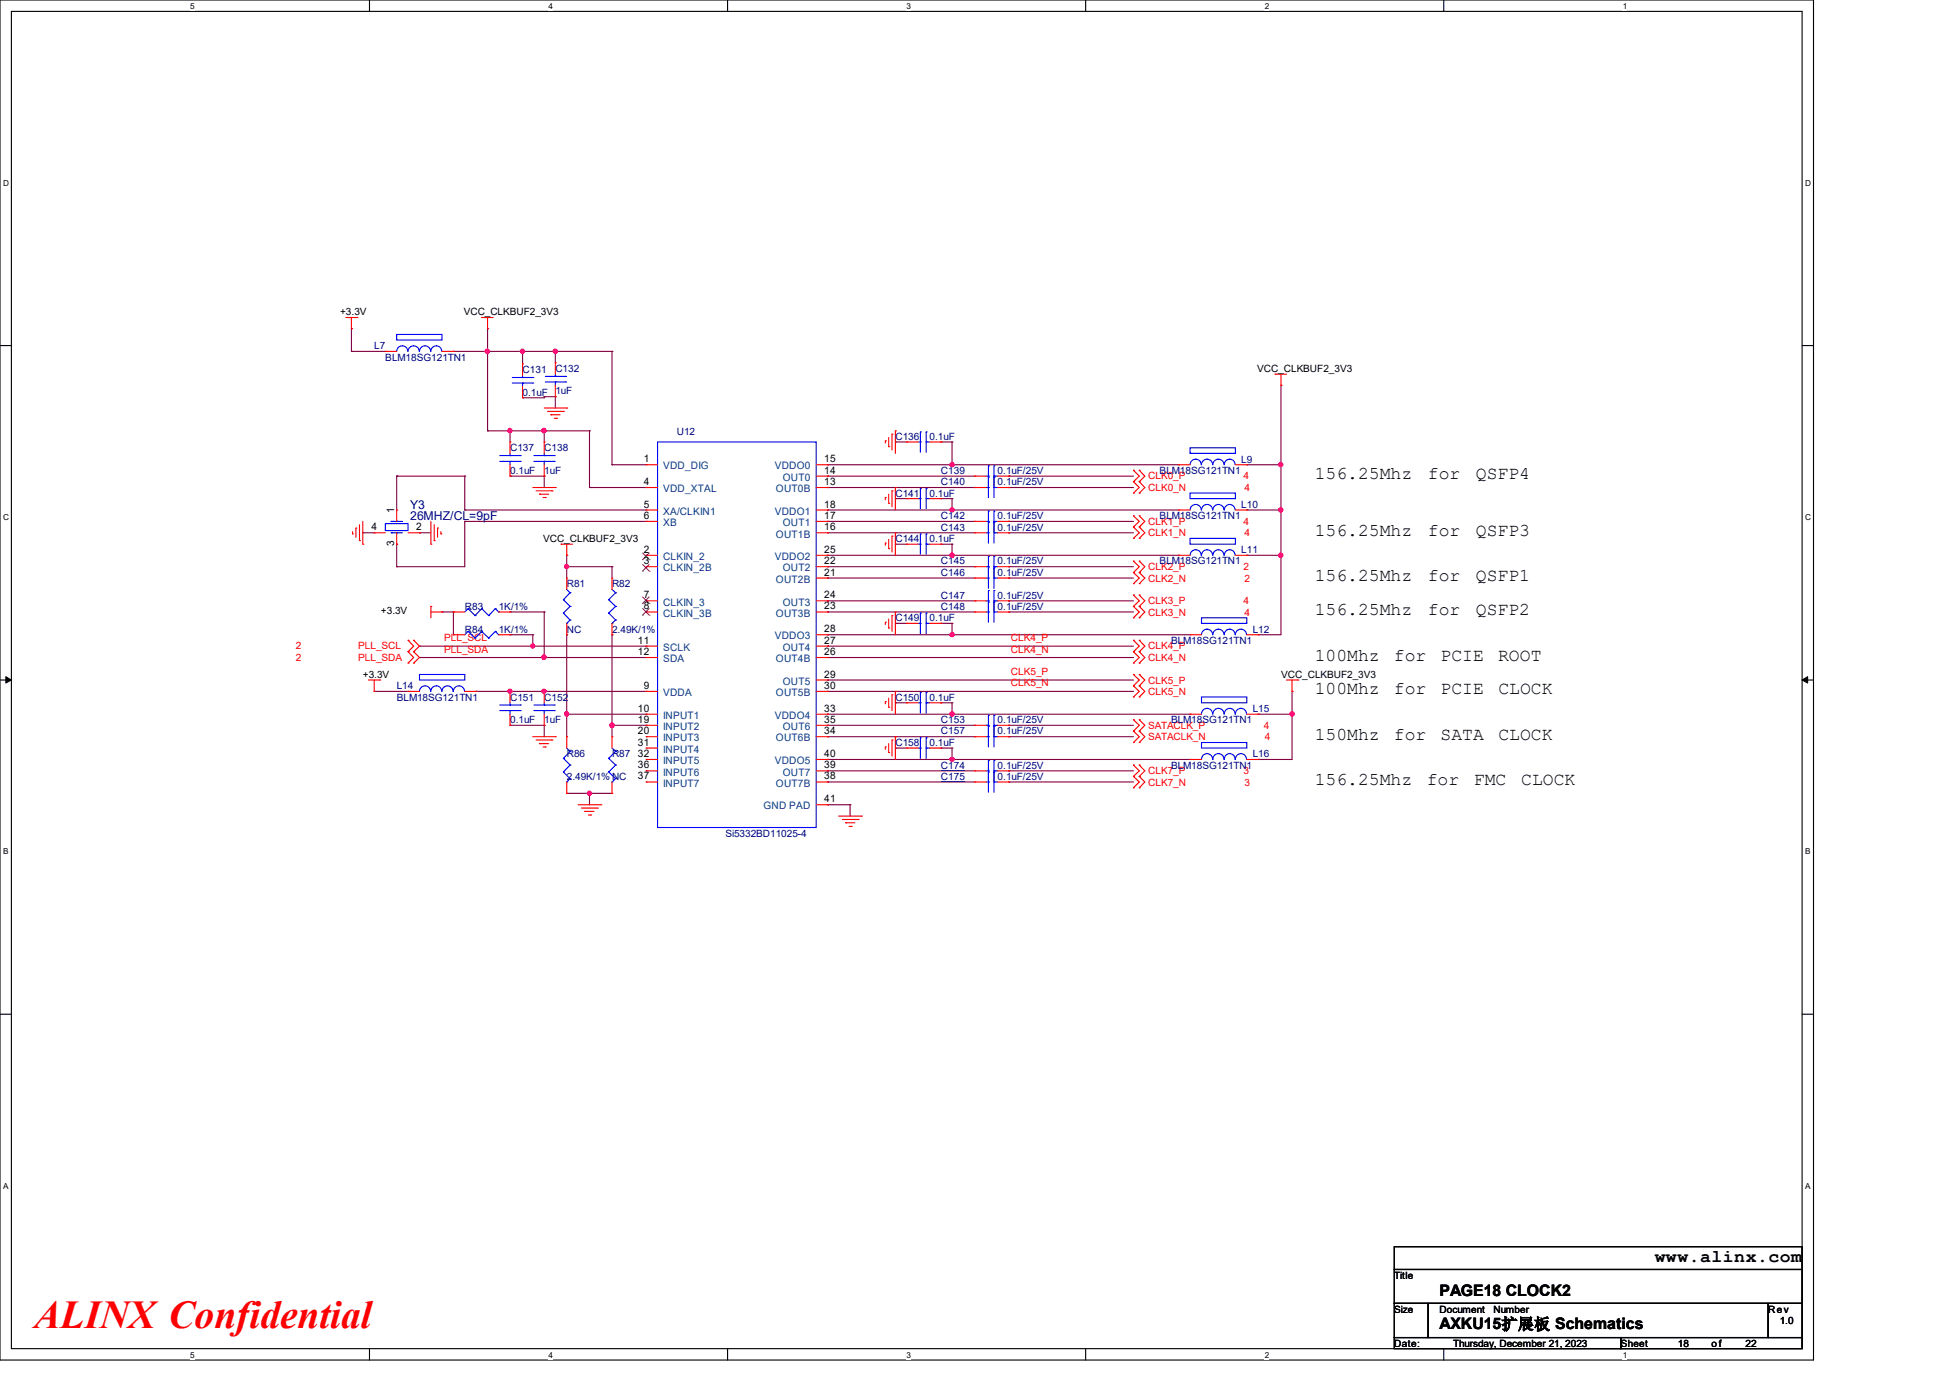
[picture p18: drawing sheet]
<svg xmlns="http://www.w3.org/2000/svg" width="297mm" height="210mm" viewBox="0 0 297 210" stroke-linecap="round" stroke-linejoin="round" font-family="sans-serif">
<defs><g id="words">
<text font-size="6" fill="#f00" x="5.2" y="202.3">ALINX Confidential</text>
<g font-size="2.8">
<text x="200.4" y="73">156.25Mhz</text>
<text x="217.6" y="73">for</text>
<text x="224.9" y="73">QSFP4</text>
<text x="200.4" y="81.7">156.25Mhz</text>
<text x="217.6" y="81.7">for</text>
<text x="224.9" y="81.7">QSFP3</text>
<text x="200.4" y="88.6">156.25Mhz</text>
<text x="217.6" y="88.6">for</text>
<text x="224.9" y="88.6">QSFP1</text>
<text x="200.4" y="93.8">156.25Mhz</text>
<text x="217.6" y="93.8">for</text>
<text x="224.9" y="93.8">QSFP2</text>
<text x="200.4" y="100.7">100Mhz</text>
<text x="212.4" y="100.7">for</text>
<text x="219.5" y="100.7">PCIE</text>
<text x="228.3" y="100.7">ROOT</text>
<text x="200.4" y="105.8">100Mhz</text>
<text x="212.4" y="105.8">for</text>
<text x="219.5" y="105.8">PCIE</text>
<text x="228.3" y="105.8">CLOCK</text>
<text x="200.4" y="112.7">150Mhz</text>
<text x="212.4" y="112.7">for</text>
<text x="219.5" y="112.7">SATA</text>
<text x="228.3" y="112.7">CLOCK</text>
<text x="200.4" y="119.7">156.25Mhz</text>
<text x="217.4" y="119.7">for</text>
<text x="224.6" y="119.7">FMC</text>
<text x="231.8" y="119.7">CLOCK</text>
<text x="252.2" y="192.3">www.alinx.com</text>
</g>
<g font-size="2.4">
<text x="219.4" y="197.4">PAGE18 CLOCK2</text>
<text x="219.4" y="202.6">AXKU15扩展板 Schematics</text>
</g>
<g font-size="1.9" fill="#000080">
<text x="62.5" y="77.5">Y3</text>
<text x="62.5" y="79.2">26MHZ/CL=9pF</text>
</g>
<g font-size="1.6">
<text x="98.1" y="70.4">1</text>
<text x="125.6" y="70.4">15</text>
<text x="98.1" y="73.9">4</text>
<text x="98.1" y="77.3">5</text>
<text x="125.6" y="73.9">13</text>
<text x="125.6" y="72.2">14</text>
<text x="125.6" y="77.3">18</text>
<text x="56.6" y="80.8">4</text>
<text x="60.1" y="83.3" transform="rotate(-90 60.1 83.3)">3</text>
<text x="60.1" y="78.2" transform="rotate(-90 60.1 78.2)">1</text>
<text x="63.4" y="80.8">2</text>
<text x="98.1" y="79.1">6</text>
<text x="125.6" y="80.8">16</text>
<text x="125.6" y="79.1">17</text>
<text x="98.1" y="84.2">2</text>
<text x="98.1" y="86">3</text>
<text x="125.6" y="87.7">21</text>
<text x="125.6" y="86">22</text>
<text x="125.6" y="84.2">25</text>
<text x="98.1" y="91.2">7</text>
<text x="98.1" y="92.9">8</text>
<text x="125.6" y="92.9">23</text>
<text x="125.6" y="91.2">24</text>
<text x="97.2" y="98.1">11</text>
<text x="97.2" y="99.8">12</text>
<text x="125.6" y="99.8">26</text>
<text x="125.6" y="98.1">27</text>
<text x="125.6" y="96.4">28</text>
<text x="98.1" y="105">9</text>
<text x="125.6" y="103.3">29</text>
<text x="125.6" y="105">30</text>
<text x="97.2" y="108.5">10</text>
<text x="97.2" y="110.2">19</text>
<text x="97.2" y="111.9">20</text>
<text x="97.2" y="113.6">31</text>
<text x="125.6" y="108.5">33</text>
<text x="125.6" y="111.9">34</text>
<text x="125.6" y="110.2">35</text>
<text x="97.2" y="115.4">32</text>
<text x="97.2" y="117.1">36</text>
<text x="97.2" y="118.8">37</text>
<text x="125.6" y="118.8">38</text>
<text x="125.6" y="117.1">39</text>
<text x="125.6" y="115.4">40</text>
<text x="125.6" y="122.3">41</text>
</g>
<g font-size="1.6" fill="#004080">
<text x="101.1" y="71.5">VDD_DIG</text>
<text x="118.1" y="71.5">VDDO0</text>
<text x="101.1" y="75">VDD_XTAL</text>
<text x="118.2" y="75">OUT0B</text>
<text x="119.3" y="73.3">OUT0</text>
<text x="101.1" y="78.4">XA/CLKIN1</text>
<text x="101.1" y="80.2">XB</text>
<text x="118.1" y="78.4">VDDO1</text>
<text x="118.2" y="81.9">OUT1B</text>
<text x="119.3" y="80.2">OUT1</text>
<text x="101.1" y="85.3">CLKIN_2</text>
<text x="101.1" y="87.1">CLKIN_2B</text>
<text x="118.1" y="85.3">VDDO2</text>
<text x="118.2" y="88.8">OUT2B</text>
<text x="119.3" y="87.1">OUT2</text>
<text x="101.1" y="92.3">CLKIN_3</text>
<text x="101.1" y="94">CLKIN_3B</text>
<text x="118.2" y="94">OUT3B</text>
<text x="119.3" y="92.3">OUT3</text>
<text x="101.1" y="99.2">SCLK</text>
<text x="101.1" y="100.9">SDA</text>
<text x="118.1" y="97.5">VDDO3</text>
<text x="118.2" y="100.9">OUT4B</text>
<text x="119.3" y="99.2">OUT4</text>
<text x="101.1" y="106.1">VDDA</text>
<text x="118.2" y="106.1">OUT5B</text>
<text x="119.3" y="104.4">OUT5</text>
<text x="101.1" y="109.6">INPUT1</text>
<text x="101.1" y="111.3">INPUT2</text>
<text x="101.1" y="113">INPUT3</text>
<text x="118.1" y="109.6">VDDO4</text>
<text x="118.2" y="113">OUT6B</text>
<text x="119.3" y="111.3">OUT6</text>
<text x="101.1" y="114.7">INPUT4</text>
<text x="101.1" y="116.5">INPUT5</text>
<text x="101.1" y="118.2">INPUT6</text>
<text x="101.1" y="119.9">INPUT7</text>
<text x="118.1" y="116.5">VDDO5</text>
<text x="118.2" y="119.9">OUT7B</text>
<text x="119.3" y="118.2">OUT7</text>
<text x="116.3" y="123.4">GND PAD</text>
</g>
<g font-size="1.5">
<text x="51.8" y="48">+3.3V</text>
<text x="70.7" y="48">VCC_CLKBUF2_3V3</text>
<text x="191.6" y="56.7">VCC_CLKBUF2_3V3</text>
<text x="82.8" y="82.6">VCC_CLKBUF2_3V3</text>
<text x="58" y="93.6">+3.3V</text>
<text x="55.3" y="103.3">+3.3V</text>
<text x="195.2" y="103.3">VCC_CLKBUF2_3V3</text>
<text x="212.5" y="194.9">Title</text>
<text x="212.5" y="200">Size</text>
<text x="219.4" y="200">Document</text>
<text x="227.6" y="200">Number</text>
<text x="269.4" y="200">Rev</text>
<text x="271.2" y="201.8">1.0</text>
<text x="212.5" y="205.2">Date:</text>
<text x="221.5" y="205.2">Thursday, December 21, 2023</text>
<text x="247" y="205.2">Sheet</text>
<text x="255.7" y="205.2">18</text>
<text x="260.8" y="205.2">of</text>
<text x="266" y="205.2">22</text>
</g>
<g font-size="1.5" fill="#000080">
<text x="57" y="53.2">L7</text>
<text x="58.7" y="54.9">BLM18SG121TN1</text>
<text x="79.6" y="56.9">C131</text>
<text x="84.6" y="56.7">C132</text>
<text x="79.6" y="60.3">0.1uF</text>
<text x="84.6" y="60.1">1uF</text>
<text x="77.7" y="68.7">C137</text>
<text x="82.9" y="68.7">C138</text>
<text x="103.1" y="66.3">U12</text>
<text x="136.4" y="67.1">C136</text>
<text x="141.7" y="67.1">0.1uF</text>
<text x="189.2" y="70.5">L9</text>
<text x="77.7" y="72.2">0.1uF</text>
<text x="82.9" y="72.2">1uF</text>
<text x="136.4" y="75.7">C141</text>
<text x="141.7" y="75.7">0.1uF</text>
<text x="143.4" y="72.2">C139</text>
<text x="143.4" y="74">C140</text>
<text x="152" y="72.2">0.1uF/25V</text>
<text x="152" y="74">0.1uF/25V</text>
<text x="176.7" y="72.2">BLM18SG121TN1</text>
<text x="189.2" y="77.4">L10</text>
<text x="136.4" y="82.6">C144</text>
<text x="141.7" y="82.6">0.1uF</text>
<text x="143.4" y="80.9">C143</text>
<text x="143.4" y="79.1">C142</text>
<text x="152" y="80.9">0.1uF/25V</text>
<text x="152" y="79.1">0.1uF/25V</text>
<text x="176.7" y="79.1">BLM18SG121TN1</text>
<text x="86.4" y="89.5">R81</text>
<text x="93.3" y="89.5">R82</text>
<text x="143.4" y="87.8">C146</text>
<text x="143.4" y="86">C145</text>
<text x="152" y="87.8">0.1uF/25V</text>
<text x="152" y="86">0.1uF/25V</text>
<text x="176.7" y="86">BLM18SG121TN1</text>
<text x="189.2" y="84.3">L11</text>
<text x="70.8" y="93">R83</text>
<text x="76" y="93">1K/1%</text>
<text x="136.4" y="94.7">C149</text>
<text x="141.7" y="94.7">0.1uF</text>
<text x="143.4" y="93">C148</text>
<text x="143.4" y="91.2">C147</text>
<text x="152" y="93">0.1uF/25V</text>
<text x="152" y="91.2">0.1uF/25V</text>
<text x="70.8" y="96.4">R84</text>
<text x="76" y="96.4">1K/1%</text>
<text x="86.4" y="96.4">NC</text>
<text x="93.3" y="96.4">2.49K/1%</text>
<text x="178.4" y="98.1">BLM18SG121TN1</text>
<text x="190.9" y="96.4">L12</text>
<text x="60.5" y="105">L14</text>
<text x="60.5" y="106.8">BLM18SG121TN1</text>
<text x="77.7" y="106.8">C151</text>
<text x="82.9" y="106.8">C152</text>
<text x="136.4" y="106.8">C150</text>
<text x="141.7" y="106.8">0.1uF</text>
<text x="77.7" y="110.2">0.1uF</text>
<text x="82.9" y="110.2">1uF</text>
<text x="136.4" y="113.7">C158</text>
<text x="141.7" y="113.7">0.1uF</text>
<text x="143.4" y="111.9">C157</text>
<text x="143.4" y="110.2">C153</text>
<text x="152" y="111.9">0.1uF/25V</text>
<text x="152" y="110.2">0.1uF/25V</text>
<text x="178.4" y="110.2">BLM18SG121TN1</text>
<text x="190.9" y="108.5">L15</text>
<text x="86.4" y="115.4">R86</text>
<text x="86.4" y="118.9">2.49K/1% NC</text>
<text x="93.3" y="115.4">R87</text>
<text x="143.4" y="118.9">C175</text>
<text x="143.4" y="117.1">C174</text>
<text x="152" y="118.9">0.1uF/25V</text>
<text x="152" y="117.1">0.1uF/25V</text>
<text x="178.4" y="117.1">BLM18SG121TN1</text>
<text x="190.9" y="115.4">L16</text>
<text x="110.5" y="127.5">Si5332BD11025-4</text>
</g>
<g font-size="1.5" fill="#f00">
<text x="175" y="74.8">CLK0_N</text>
<text x="175" y="73.1">CLK0_P</text>
<text x="189.5" y="73.1">4</text>
<text x="189.7" y="74.8">4</text>
<text x="175" y="80">CLK1_P</text>
<text x="175" y="81.7">CLK1_N</text>
<text x="189.5" y="80">4</text>
<text x="189.7" y="81.7">4</text>
<text x="175" y="86.9">CLK2_P</text>
<text x="175" y="88.6">CLK2_N</text>
<text x="189.5" y="86.9">2</text>
<text x="189.7" y="88.6">2</text>
<text x="175" y="92.1">CLK3_P</text>
<text x="175" y="93.8">CLK3_N</text>
<text x="189.5" y="92.1">4</text>
<text x="189.7" y="93.8">4</text>
<text x="45.1" y="99">2</text>
<text x="45.1" y="100.7">2</text>
<text x="54.6" y="99">PLL_SCL</text>
<text x="54.6" y="100.7">PLL_SDA</text>
<text x="67.7" y="97.7">PLL_SCL</text>
<text x="67.7" y="99.4">PLL_SDA</text>
<text x="154.1" y="97.7">CLK4_P</text>
<text x="154.1" y="99.4">CLK4_N</text>
<text x="175" y="99">CLK4_P</text>
<text x="175" y="100.7">CLK4_N</text>
<text x="154.1" y="102.9">CLK5_P</text>
<text x="154.1" y="104.6">CLK5_N</text>
<text x="175" y="104.2">CLK5_P</text>
<text x="175" y="105.9">CLK5_N</text>
<text x="175" y="111.1">SATACLK_P</text>
<text x="175" y="112.8">SATACLK_N</text>
<text x="192.6" y="111.1">4</text>
<text x="192.8" y="112.8">4</text>
<text x="175" y="119.7">CLK7_N</text>
<text x="175" y="118">CLK7_P</text>
<text x="189.5" y="118">3</text>
<text x="189.7" y="119.7">3</text>
</g>
<g font-size="1.3">
<text x="29" y="1.3">5</text>
<text x="83.6" y="1.3">4</text>
<text x="138.1" y="1.3">3</text>
<text x="192.7" y="1.3">2</text>
<text x="247.3" y="1.3">1</text>
<text x=".5" y="28.3">D</text>
<text x="275.1" y="28.3">D</text>
<text x=".5" y="79.2">C</text>
<text x="275.1" y="79.2">C</text>
<text x=".5" y="130.2">B</text>
<text x="275.1" y="130.2">B</text>
<text x=".5" y="181.1">A</text>
<text x="275.1" y="181.1">A</text>
<text x="29" y="206.9">5</text>
<text x="83.6" y="206.9">4</text>
<text x="138.1" y="206.9">3</text>
<text x="192.7" y="206.9">2</text>
<text x="247.3" y="206.9">1</text>
</g>
</g></defs>
<path d="M0 0h276.4v207.3h-276.4zM1.7 1.7h272.9v203.8h-272.9z" fill="none" stroke="#000" stroke-width=".17"/>
<g fill="#fff">
<path d="M29 .2h.7v1.4h-.7z"/>
<path d="M29 205.7h.7v1.4h-.7z"/>
</g>
<path d="M56.3 0v1.7M56.3 205.5v1.8" fill="none" stroke="#000" stroke-width=".17"/>
<g fill="#fff">
<path d="M83.6 .2h.6v1.4h-.6z"/>
<path d="M83.6 205.7h.6v1.4h-.6z"/>
</g>
<path d="M110.9 0v1.7M110.9 205.5v1.8" fill="none" stroke="#000" stroke-width=".17"/>
<g fill="#fff">
<path d="M138.1 .2h.7v1.4h-.7z"/>
<path d="M138.1 205.7h.7v1.4h-.7z"/>
</g>
<path d="M165.4 0v1.7M165.4 205.5v1.8" fill="none" stroke="#000" stroke-width=".17"/>
<g fill="#fff">
<path d="M192.7 .2h.7v1.4h-.7z"/>
<path d="M192.7 205.7h.7v1.4h-.7z"/>
</g>
<path d="M220 0v1.7M220 205.5v1.8" fill="none" stroke="#000" stroke-width=".17"/>
<g fill="#fff">
<path d="M247.3 .2h.6v1.4h-.6z"/>
<path d="M247.3 205.7h.6v1.4h-.6z"/>
<path d="M.5 27.2h.9v1.4h-.9z"/>
<path d="M275.1 27.2h.9v1.4h-.9z"/>
<path d="M.5 78.1h.9v1.4h-.9z"/>
<path d="M275.1 78.1h.9v1.4h-.9z"/>
</g>
<path d="M0 52.7h1.7M274.6 52.7h1.8" fill="none" stroke="#000" stroke-width=".17"/>
<g fill="#fff">
<path d="M.5 129.1h.8v1.4h-.8z"/>
<path d="M275.1 129.1h.8v1.4h-.8z"/>
</g>
<path d="M0 103.6h1.7M274.6 103.6h1.8" fill="none" stroke="#000" stroke-width=".17"/>
<path d="M.9 103.1l.8 .5-.8 .5zM274.6 103.6l.9-.5v1z" fill="#000" stroke="#000" stroke-width=".15"/>
<g fill="#fff">
<path d="M.5 180h.8v1.4h-.8z"/>
<path d="M275.1 180h.8v1.4h-.8z"/>
</g>
<path d="M0 154.6h1.7M274.6 154.6h1.8M212.5 190h62.1v3.5h-62.1zM212.5 193.5h62.1v5.1h-62.1zM212.5 198.6h5.1v5.2h-5.1zM217.6 198.6h51.9v5.2h-51.9zM269.5 198.6h5.1v5.2h-5.1zM212.5 203.8h34.5v1.7h-34.5zM247 203.8h27.6v1.7h-27.6z" fill="none" stroke="#000" stroke-width=".17"/>
<g fill="none" stroke="#800040" stroke-width=".17">
<path d="M53.6 53.6h.1M53.6 50.1h.1M53.6 53.6h5.1M53.6 50.1v3.5M69.1 53.6h.1M69.1 53.6h24.2M74.3 53.6h.1M74.3 50.1h.1M74.3 50.1v15.6M79.6 53.6h.1M79.6 53.6v1.9M84.6 53.6h.1"/>
<path d="M84.6 53.6v1.7M93.3 53.6h.1M93.3 53.6v17.2M195.2 58.7h.1M195.2 58.7v38h-3.5M60.5 72.6h.1M60.5 72.6h10.3M60.5 72.6v5.1M70.8 77.7h.1M70.8 72.6h.1M70.8 79.5h.1M70.8 77.7h27.7"/>
<path d="M70.8 79.5h27.7M70.8 79.5v6.9h-10.3M70.8 72.6v5.1M74.3 65.7h.1M74.3 65.7h15.5M77.7 72.6h.1M77.7 65.7h.1M77.7 72.6h5.2M77.7 65.7v1.7M79.6 60.6h.1M82.9 65.7h.1M82.9 72.6h.1"/>
<path d="M82.9 60.5h.1M82.9 60.5v.1h-3.3M82.9 65.7v1.7M82.9 72.6v1.7M82.9 60.5h1.7M84.6 60.5h.1M84.6 60.5v1.7M89.8 74.3h.1M89.8 65.7h.1M89.8 74.3h8.7M89.8 65.7v8.6M93.3 70.8h.1"/>
<path d="M93.3 70.8h5.2M126.1 72.6h.1M126.1 74.3h.1M126.1 70.8h.1M126.1 77.7h.1M126.1 79.5h.1M126.1 72.6h22.4M126.1 74.3h22.4M126.1 70.8h53.5M126.1 77.7h53.5M126.1 79.5h22.4M136.4 67.4h.1"/>
<path d="M136.4 76h.1M136.4 67.4h1.8M136.4 76h1.8M143.4 67.4h.1M143.4 76h.1M143.4 67.4h1.7M143.4 76h1.7M145.1 67.4h.1M145.1 76h.1M145.1 70.8h.1M145.1 77.7h.1M145.1 67.4v3.4"/>
<path d="M145.1 76v1.7M153.7 72.6h.1M153.7 74.3h.1M153.7 79.5h.1M153.7 72.6h19M153.7 74.3h19M153.7 79.5h19M190 70.8h.1M190 77.7h.1M190 70.8h5.2M190 77.7h5.2M195.2 70.8h.1"/>
<path d="M195.2 77.7h.1M55.3 81.2h.1M55.3 81.2h1.7M60.5 82.9h.1M60.5 86.4h.1M60.5 82.9v3.5M63.9 81.2h.1M63.9 98.5h.1M63.9 81.2h1.8M63.9 98.5h34.6M67.4 93.3h.1M67.4 93.3h1.7"/>
<path d="M69.1 93.3h.1M69.1 93.3v3.4M77.7 96.7h.1M77.7 93.3h.1M77.7 96.7h3.5M77.7 93.3h5.2M81.2 96.7h.1M81.2 98.5h.1M81.2 96.7v1.8M82.9 93.3h.1M82.9 93.3v6.9M86.4 84.6h.1"/>
<path d="M86.4 86.4h.1M86.4 96.7h.1M86.4 84.6v3.5M86.4 96.7v15.6M86.4 86.4h6.9M93.3 86.4h.1M93.3 96.7h.1M93.3 86.4v1.7M93.3 96.7v15.6M126.1 84.6h.1M126.1 96.7h.1M126.1 81.2h.1"/>
<path d="M126.1 86.4h.1M126.1 88.1h.1M126.1 91.6h.1M126.1 93.3h.1M126.1 98.5h.1M126.1 84.6h53.5M126.1 96.7h55.3M126.1 81.2h22.4M126.1 86.4h22.4M126.1 98.5h46.6M126.1 93.3h22.4M126.1 88.1h22.4"/>
<path d="M126.1 91.6h22.4M136.4 82.9h.1M136.4 95h.1M136.4 82.9h1.8M136.4 95h1.8M143.4 82.9h.1M143.4 95h.1M143.4 82.9h1.7M143.4 95h1.7M145.1 82.9h.1M145.1 95h.1M145.1 84.6h.1"/>
<path d="M145.1 96.7h.1M145.1 82.9v1.7M145.1 95v1.7M153.7 81.2h.1M153.7 86.4h.1M153.7 88.1h.1M153.7 91.6h.1M153.7 93.3h.1M153.7 81.2h19M153.7 86.4h19M153.7 93.3h19M153.7 88.1h19"/>
<path d="M153.7 91.6h19M190 84.6h.1M190 84.6h5.2M191.7 96.7h.1M195.2 84.6h.1M57 105.4h.1M57 105.4h5.2M63.9 100.2h.1M63.9 100.2h34.6M72.6 105.4h.1M72.6 105.4h25.9M77.7 110.5h.1"/>
<path d="M77.7 105.4h.1M77.7 110.5h5.2M82.9 110.5h.1M82.9 105.4h.1M82.9 100.2h.1M82.9 110.5v1.8M86.4 108.8h.1M86.4 108.8h12.1M93.3 110.5h.1M93.3 110.5h5.2M126.1 108.8h.1M126.1 115.7h.1"/>
<path d="M126.1 100.2h.1M126.1 103.6h.1M126.1 105.4h.1M126.1 110.5h.1M126.1 112.3h.1M126.1 117.5h.1M126.1 119.2h.1M126.1 108.8h55.3M126.1 115.7h55.3M126.1 105.4h46.6M126.1 110.5h22.4M126.1 100.2h46.6"/>
<path d="M126.1 103.6h46.6M126.1 112.3h22.4M126.1 117.5h22.4M126.1 119.2h22.4M136.4 107.1h.1M136.4 114h.1M136.4 107.1h1.8M136.4 114h1.8M143.4 107.1h.1M143.4 114h.1M143.4 107.1h1.7M143.4 114h1.7"/>
<path d="M145.1 107.1h.1M145.1 108.8h.1M145.1 114h.1M145.1 115.7h.1M145.1 107.1v1.7M145.1 114v1.7M153.7 110.5h.1M153.7 112.3h.1M153.7 117.5h.1M153.7 119.2h.1M153.7 110.5h19M153.7 112.3h19"/>
<path d="M153.7 117.5h19M153.7 119.2h19M191.7 108.8h.1M191.7 115.7h.1M191.7 108.8h5.2M196.9 105.4h.1M196.9 108.8h.1M196.9 105.4v10.3h-5.2M86.4 120.9h.1M86.4 120.9h6.9M89.8 120.9h.1M89.8 120.9v1.7"/>
<path d="M126.1 122.6h.1M126.1 122.6h3.4M129.5 122.6h.1M129.5 122.6v1.8"/>
</g>
<g fill="#f0f" stroke="#f0f" stroke-width=".17">
<circle cx="145.1" cy="70.8" r=".33"/>
<circle cx="145.1" cy="77.7" r=".33"/>
<circle cx="145.1" cy="84.6" r=".34"/>
<circle cx="145.1" cy="96.7" r=".33"/>
<circle cx="145.1" cy="108.8" r=".34"/>
<circle cx="196.9" cy="108.8" r=".34"/>
<circle cx="145.1" cy="115.7" r=".33"/>
<circle cx="86.3" cy="86.3" r=".32"/>
<circle cx="84.6" cy="53.5" r=".33"/>
<circle cx="79.6" cy="53.5" r=".32"/>
<circle cx="82.9" cy="65.6" r=".34"/>
<circle cx="77.7" cy="65.6" r=".33"/>
<circle cx="195.2" cy="70.8" r=".33"/>
<circle cx="82.9" cy="105.3" r=".33"/>
<circle cx="77.7" cy="105.3" r=".32"/>
<circle cx="89.8" cy="120.9" r=".32"/>
<circle cx="195.2" cy="84.6" r=".34"/>
<circle cx="195.2" cy="77.7" r=".33"/>
<circle cx="86.3" cy="108.8" r=".33"/>
<circle cx="74.3" cy="53.5" r=".33"/>
<circle cx="93.3" cy="110.5" r=".34"/>
<circle cx="81.2" cy="98.4" r=".32"/>
<circle cx="82.9" cy="100.2" r=".34"/>
</g>
<g fill="none" stroke="#f00" stroke-width=".17">
<path d="M52.7 48.4h1.7M53.6 50.1h.1M53.6 48.4v1.7M54.4 48.4h.1M58.7 53.6h.1M58.7 53.6h1.8M67.4 53.6h1.7M69.1 53.6h.1M73.4 48.4h.1M73.4 48.4h1.7M74.3 50.1h.1M74.3 48.4v1.7"/>
<path d="M79.6 55.5h.1M79.6 55.5v1.7M79.6 58.9v1.7M84.6 55.3h.1M84.6 55.3v1.7M84.6 58.7v1.8M194.3 57h.1M194.3 57h1.7M195.2 58.7h.1M195.2 57v1.7M54.8 80v2.4M55.3 79.5v3.4"/>
<path d="M60.5 77.7h.1M60.5 77.7v1.8M65.7 79.5v3.4M66.2 80v2.4M77.7 67.4h.1M77.7 72.6h.1M77.7 67.4v1.7M77.7 70.8v1.8M79.6 60.6h.1M81.2 74.3h3.4M81.7 74.8h2.4M82.2 75.3h.1"/>
<path d="M82.2 75.3h1.4M82.8 75.8h.3M82.9 67.4h.1M82.9 72.6h.1M82.9 62.2h3.5M82.9 67.4v1.7M82.9 70.8v1.8M83.1 75.8h.1M83.4 62.7h2.5M83.9 63.2h.1M83.9 63.2h1.4M84.1 74.8h.1"/>
<path d="M84.5 63.8h.3M84.6 74.3h.1M84.6 60.5h.1M84.8 63.8h.1M85.9 62.7h.1M86.4 62.2h.1M98.5 70.8h.1M98.5 74.3h.1M98.5 77.7h.1M98.5 79.5h.1M98.5 74.3h1.7M98.5 70.8h1.7"/>
<path d="M98.5 77.7h1.7M98.5 79.5h1.7M124.4 74.3h1.7M124.4 72.6h1.7M124.4 70.8h1.7M124.4 77.7h1.7M124.4 79.5h1.7M126.1 74.3h.1M126.1 72.6h.1M126.1 70.8h.1M126.1 79.5h.1M126.1 77.7h.1"/>
<path d="M134.9 67.2h.1M134.9 75.8h.1M134.9 67.2v.3M134.9 75.8v.4M135.4 68.1h.1M135.4 76.7h.1M135.4 66.7v1.4M135.4 75.3v1.4M135.9 66.2h.1M135.9 74.8h.1M135.9 66.2v2.4M135.9 74.8v2.4"/>
<path d="M136.4 65.7h.1M136.4 74.3h.1M136.4 65.7v3.4M136.4 74.3v3.4M138.2 76h.1M138.2 67.4h.1M138.2 76h1.7M138.2 67.4h1.7M141.6 76h1.8M141.6 67.4h1.8M143.4 76h.1M143.4 67.4h.1"/>
<path d="M148.5 72.6h.1M148.5 79.5h.1M148.5 74.3h.1M148.5 74.3h1.8M148.5 72.6h1.8M148.5 79.5h1.8M152 74.3h1.7M152 72.6h1.7M152 79.5h1.7M153.7 72.6h.1M153.7 79.5h.1M153.7 74.3h.1"/>
<path d="M172.7 73.4h.1M172.7 75.1h.1M172.7 71.7h.1M172.7 78.6h.1M172.7 73.4l.9 .9-.9 .8M172.7 71.7l.9 .9-.9 .8M172.7 78.6l.9 .9-.9 .8M173.6 73.4h.1M173.6 75.1h.1M173.6 71.7h.1M173.6 78.6h.1M173.6 73.4l.9 .9-.9 .8"/>
<path d="M173.6 71.7l.9 .9-.9 .8M173.6 78.6l.9 .9-.9 .8M179.6 70.8h.1M179.6 77.7h.1M179.6 70.8h1.8M179.6 77.7h1.8M188.3 70.8h1.7M188.3 77.7h1.7M190 70.8h.1M190 77.7h.1M53.7 81.4h.1M53.7 81v.4"/>
<path d="M54.2 80.5h.1M54.2 80.5v1.4M54.8 82.4h.1M55.3 82.9h.1M57 81.2h.1M57 81.2h1.7M60.5 82.9h.1M60.5 81.2v1.7M62.2 99.3h.1M62.2 97.6h.1M62.2 97.6l.8 .9-.8 .8M62.2 99.3l.8 .9-.8 .8"/>
<path d="M62.2 81.2h1.7M63 97.6h.1M63 99.3h.1M63 97.6l.9 .9-.9 .8M63 99.3l.9 .9-.9 .8M63.9 81.2h.1M65.7 82.9h.1M65.7 92.4h.1M65.7 92.4v1.7M65.7 93.3h1.7M66.2 82.4h.1M66.7 80.5h.1"/>
<path d="M66.7 80.5v1.4M67.2 81.4h.1M67.2 81v.4M67.4 93.3h.1M69.1 96.7h.1M69.1 93.3h.1M69.1 93.3h1.7M69.1 96.7h1.7M76 93.3h1.7M76 96.7h1.7M77.7 96.7h.1M77.7 93.3h.1"/>
<path d="M85.5 82.9h.1M85.5 82.9h1.7M86.4 84.6h.1M86.4 88.1h.1M86.4 96.7h.1M86.4 82.9v1.7M86.4 88.1v1.7M86.4 95v1.7M93.3 88.1h.1M93.3 96.7h.1M93.3 88.1v1.7M93.3 95v1.7"/>
<path d="M98.5 84.6h.1M98.5 86.4h.1M98.5 91.6h.1M98.5 93.3h.1M98.5 98.5h.1M98.5 93.3h1.7M98.5 84.6h1.7M98.5 86.4h1.7M98.5 91.6h1.7M98.5 98.5h1.7M124.4 93.3h1.7M124.4 84.6h1.7"/>
<path d="M124.4 86.4h1.7M124.4 91.6h1.7M124.4 98.5h1.7M124.4 81.2h1.7M124.4 88.1h1.7M124.4 96.7h1.7M126.1 81.2h.1M126.1 88.1h.1M126.1 86.4h.1M126.1 93.3h.1M126.1 91.6h.1M126.1 84.6h.1"/>
<path d="M126.1 98.5h.1M126.1 96.7h.1M134.9 82.8h.1M134.9 94.8h.1M134.9 82.8v.3M134.9 94.8v.4M135.4 83.6h.1M135.4 95.7h.1M135.4 82.2v1.4M135.4 94.3v1.4M135.9 81.7h.1M135.9 93.8h.1"/>
<path d="M135.9 81.7v2.4M135.9 93.8v2.4M136.4 81.2h.1M136.4 93.3h.1M136.4 81.2v3.4M136.4 93.3v3.4M138.2 82.9h.1M138.2 95h.1M138.2 82.9h1.7M138.2 95h1.7M141.6 82.9h1.8M141.6 95h1.8"/>
<path d="M143.4 82.9h.1M143.4 95h.1M148.5 88.1h.1M148.5 86.4h.1M148.5 81.2h.1M148.5 93.3h.1M148.5 91.6h.1M148.5 93.3h1.8M148.5 86.4h1.8M148.5 91.6h1.8M148.5 81.2h1.8M148.5 88.1h1.8"/>
<path d="M152 93.3h1.7M152 86.4h1.7M152 91.6h1.7M152 81.2h1.7M152 88.1h1.7M153.7 88.1h.1M153.7 86.4h.1M153.7 81.2h.1M153.7 93.3h.1M153.7 91.6h.1M172.7 80.3h.1M172.7 82h.1"/>
<path d="M172.7 85.5h.1M172.7 87.2h.1M172.7 88.9h.1M172.7 90.7h.1M172.7 92.4h.1M172.7 94.1h.1M172.7 97.6h.1M172.7 99.3h.1M172.7 80.3l.9 .9-.9 .8M172.7 85.5l.9 .9-.9 .8M172.7 87.2l.9 .9-.9 .8M172.7 90.7l.9 .9-.9 .8"/>
<path d="M172.7 92.4l.9 .9-.9 .8M172.7 97.6l.9 .9-.9 .8M172.7 99.3l.9 .9-.9 .8M173.6 80.3h.1M173.6 82h.1M173.6 85.5h.1M173.6 87.2h.1M173.6 88.9h.1M173.6 90.7h.1M173.6 92.4h.1M173.6 94.1h.1M173.6 97.6h.1"/>
<path d="M173.6 99.3h.1M173.6 80.3l.9 .9-.9 .8M173.6 85.5l.9 .9-.9 .8M173.6 87.2l.9 .9-.9 .8M173.6 90.7l.9 .9-.9 .8M173.6 92.4l.9 .9-.9 .8M173.6 97.6l.9 .9-.9 .8M173.6 99.3l.9 .9-.9 .8M179.6 84.6h.1M179.6 84.6h1.8M181.4 96.7h.1M181.4 96.7h1.7"/>
<path d="M188.3 84.6h1.7M190 84.6h.1M190 96.7h1.7M191.7 96.7h.1M56.1 103.6h1.8M57 105.4h.1M57 103.6v1.8M57.9 103.6h.1M62.2 101h.1M62.2 105.4h.1M62.2 105.4h1.7M63 101h.1"/>
<path d="M70.8 105.4h1.8M72.6 105.4h.1M77.7 105.4h.1M77.7 110.5h.1M77.7 105.4v1.7M77.7 108.8v1.7M81.2 112.3h3.4M81.7 112.8h2.4M82.2 113.3h.1M82.2 113.3h1.4M82.8 113.8h.3M82.9 105.4h.1"/>
<path d="M82.9 110.5h.1M82.9 105.4v1.7M82.9 108.8v1.7M83.1 113.8h.1M84.1 112.8h.1M84.6 112.3h.1M86.4 112.3h.1M86.4 112.3v1.7M86.4 119.2v1.7M93.3 112.3h.1M93.3 112.3v1.7M93.3 119.2v1.7"/>
<path d="M98.5 105.4h.1M98.5 108.8h.1M98.5 100.2h.1M98.5 110.5h.1M98.5 112.3h.1M98.5 114h.1M98.5 115.7h.1M98.5 117.5h.1M98.5 119.2h.1M98.5 112.3h1.7M98.5 105.4h1.7M98.5 108.8h1.7"/>
<path d="M98.5 100.2h1.7M98.5 110.5h1.7M98.5 114h1.7M98.5 115.7h1.7M98.5 117.5h1.7M98.5 119.2h1.7M124.4 112.3h1.7M124.4 103.6h1.7M124.4 105.4h1.7M124.4 108.8h1.7M124.4 100.2h1.7M124.4 110.5h1.7"/>
<path d="M124.4 115.7h1.7M124.4 117.5h1.7M124.4 119.2h1.7M126.1 100.2h.1M126.1 103.6h.1M126.1 105.4h.1M126.1 108.8h.1M126.1 112.3h.1M126.1 110.5h.1M126.1 119.2h.1M126.1 117.5h.1M126.1 115.7h.1"/>
<path d="M134.9 106.9h.1M134.9 113.8h.1M134.9 106.9v.4M134.9 113.8v.4M135.4 107.8h.1M135.4 114.7h.1M135.4 106.4v1.4M135.4 113.3v1.4M135.9 105.9h.1M135.9 112.8h.1M135.9 105.9v2.4M135.9 112.8v2.4"/>
<path d="M136.4 105.4h.1M136.4 112.3h.1M136.4 105.4v3.4M136.4 112.3v3.4M138.2 114h.1M138.2 107.1h.1M138.2 114h1.7M138.2 107.1h1.7M141.6 114h1.8M141.6 107.1h1.8M143.4 114h.1M143.4 107.1h.1"/>
<path d="M148.5 112.3h.1M148.5 110.5h.1M148.5 119.2h.1M148.5 117.5h.1M148.5 112.3h1.8M148.5 110.5h1.8M148.5 117.5h1.8M148.5 119.2h1.8M152 112.3h1.7M152 110.5h1.7M152 117.5h1.7M152 119.2h1.7"/>
<path d="M153.7 112.3h.1M153.7 110.5h.1M153.7 119.2h.1M153.7 117.5h.1M172.7 101h.1M172.7 102.8h.1M172.7 104.5h.1M172.7 106.2h.1M172.7 109.7h.1M172.7 111.4h.1M172.7 113.2h.1M172.7 118.3h.1"/>
<path d="M172.7 116.6h.1M172.7 102.8l.9 .8-.9 .9M172.7 104.5l.9 .9-.9 .8M172.7 109.7l.9 .8-.9 .9M172.7 111.4l.9 .9-.9 .9M172.7 118.3l.9 .9-.9 .9M172.7 116.6l.9 .9-.9 .8M173.6 101h.1M173.6 102.8h.1M173.6 104.5h.1M173.6 106.2h.1M173.6 109.7h.1"/>
<path d="M173.6 111.4h.1M173.6 113.2h.1M173.6 118.3h.1M173.6 116.6h.1M173.6 102.8l.9 .8-.9 .9M173.6 104.5l.9 .9-.9 .8M173.6 109.7l.9 .8-.9 .9M173.6 111.4l.9 .9-.9 .9M173.6 118.3l.9 .9-.9 .9M173.6 116.6l.9 .9-.9 .8M181.4 115.7h.1M181.4 108.8h.1"/>
<path d="M181.4 108.8h1.7M181.4 115.7h1.7M190 108.8h1.7M190 115.7h1.7M191.7 115.7h.1M191.7 108.8h.1M196 103.6h1.8M196.9 105.4h.1M196.9 103.6v1.8M197.8 103.6h.1M86.4 120.9h.1M88.1 122.6h3.5"/>
<path d="M88.6 123.1h2.4M89.1 123.7h.1M89.1 123.7h1.4M89.7 124.2h.3M90 124.2h.1M91 123.1h.1M91.6 122.6h.1M93.3 120.9h.1M124.4 122.6h1.7M126.1 122.6h.1M127.8 124.4h3.5M128.4 124.9h2.4"/>
<path d="M128.9 125.4h.1M128.9 125.4h1.4M129.4 125.9h.3M129.7 125.9h.1M130.8 124.9h.1M131.3 124.4h.1M172.7 120.1h.1M173.6 120.1h.1"/>
</g>
<g fill="none" stroke="#00f" stroke-width=".17">
<path d="M60.5 51h6.9v.8h-6.9zM60.5 53.6a.85 .85 0 0 1 .8-.9 .85 .85 0 0 1 .8 .9M62.2 53.6a.85 .85 0 0 1 .8-.9 .85 .85 0 0 1 .9 .9M63.9 53.6a.85 .85 0 0 1 .9-.9 .85 .85 0 0 1 .8 .9M65.7 53.6a.83 .83 0 0 1 .8-.9 .83 .83 0 0 1 .8 .9M78.1 58.4h3.1M78.1 57.5h3.1M79.6 57.5h.1M79.6 58.4h.1M79.6 57.2v.3M79.6 58.4v.5M81.2 58.4h.1"/>
<path d="M81.2 57.5h.1M83.1 58.2h3.1M83.1 57.4h3.1M84.6 57.4h.1M84.6 58.2h.1M84.6 57v.4M84.6 58.2v.5M86.2 58.2h.1M86.2 57.4h.1M58.7 79.8h3.5v1.1h-3.5zM59.6 79.5h.1M59.6 79.5h1.7"/>
<path d="M60.5 79.5h.1M76.2 70.3h3.1M76.2 69.4h3.1M77.7 69.4h.1M77.7 70.3h.1M77.7 69.1v.3M77.7 70.3v.5M79.3 70.3h.1M79.3 69.4h.1M81.4 70.3h3.1M81.4 69.4h3.1M82.9 69.4h.1"/>
<path d="M82.9 70.3h.1M82.9 69.1v.3M82.9 70.3v.5M84.5 70.3h.1M84.5 69.4h.1M100.2 67.4h24.2v58.7h-24.2zM139.9 76h.4M139.9 67.4h.4M140.3 76h.1M140.3 74.5h.1M140.3 67.4h.1M140.3 65.8h.1"/>
<path d="M140.3 65.8v3.1M140.3 74.5v3.1M141.1 74.5h.1M141.1 76h.1M141.1 65.8h.1M141.1 67.4h.1M141.1 76h.5M141.1 65.8v3.1M141.1 74.5v3.1M141.1 67.4h.5M150.3 72.6h.3M150.3 79.5h.3"/>
<path d="M150.3 74.3h.3M150.6 72.6h.1M150.6 71h.1M150.6 79.6h.1M150.6 79.5h.1M150.6 77.9h.1M150.6 74.3h.1M150.6 72.7h.1M150.6 71v4.8M150.6 77.9v4.9M151.5 71h.1M151.5 72.6h.1"/>
<path d="M151.5 79.6h.1M151.5 77.9h.1M151.5 79.5h.1M151.5 72.7h.1M151.5 74.3h.1M151.5 72.6h.5M151.5 71v4.8M151.5 77.9v4.9M151.5 79.5h.5M151.5 74.3h.5M181.4 68.2h6.9v.9h-6.9zM181.4 75.1h6.9v.9h-6.9z"/>
<path d="M181.4 70.8a.85 .85 0 0 1 .8-.8 .85 .85 0 0 1 .8 .8M181.4 77.7a.85 .85 0 0 1 .8-.8 .85 .85 0 0 1 .8 .8M183.1 70.8a.85 .85 0 0 1 .8-.8 .85 .85 0 0 1 .9 .8M183.1 77.7a.85 .85 0 0 1 .8-.8 .85 .85 0 0 1 .9 .8M184.8 70.8a.85 .85 0 0 1 .9-.8 .85 .85 0 0 1 .8 .8M184.8 77.7a.85 .85 0 0 1 .9-.8 .85 .85 0 0 1 .8 .8M186.6 70.8a.83 .83 0 0 1 .8-.8 .83 .83 0 0 1 .8 .8M186.6 77.7a.83 .83 0 0 1 .8-.8 .83 .83 0 0 1 .8 .8M59.6 81.2h.1M59.6 81.2h1.7M60.5 81.2h.1M71.3 96.2h.1"/>
<path d="M71.3 92.8h.1M71.3 96.2l-.5 .5M71.3 96.2l1.1 1M71.3 92.8l-.5 .5M71.3 92.8l1.1 1M72.4 97.2h.1M72.4 93.8h.1M73.4 96.2h.1M73.4 92.8h.1M73.4 96.2l-1 1M73.4 96.2l1.1 1M73.4 92.8l-1 1"/>
<path d="M73.4 92.8l1.1 1M74.5 97.2h.1M74.5 93.8h.1M75.5 96.2h.1M75.5 92.8h.1M75.5 96.2l-1 1M75.5 96.2l.5 .5M75.5 92.8l-1 1M75.5 92.8l.5 .5M76 96.7h.1M76 93.3h.1M85.9 91.4h.1"/>
<path d="M85.9 93.4h.1M85.9 91.4l1 1M85.9 93.4l1 1.1M86.4 95h.1M86.4 89.8l.5 .5M86.9 90.3h.1M86.9 92.4h.1M86.9 94.5h.1M86.9 90.3l-1 1.1M86.9 92.4l-1 1M86.9 94.5l-.5 .5M92.8 91.4h.1"/>
<path d="M92.8 93.4h.1M92.8 91.4l1 1M92.8 93.4l1 1.1M93.3 95h.1M93.3 89.8l.5 .5M93.8 90.3h.1M93.8 92.4h.1M93.8 94.5h.1M93.8 90.3l-1 1.1M93.8 92.4l-1 1M93.8 94.5l-.5 .5M139.9 82.9h.4"/>
<path d="M139.9 95h.4M140.3 82.9h.1M140.3 81.4h.1M140.3 95h.1M140.3 93.4h.1M140.3 81.4v3.1M140.3 93.4v3.2M141.1 81.4h.1M141.1 82.9h.1M141.1 93.4h.1M141.1 95h.1M141.1 81.4v3.1"/>
<path d="M141.1 93.4v3.2M141.1 82.9h.5M141.1 95h.5M150.3 88.1h.3M150.3 81.2h.3M150.3 86.4h.3M150.3 93.3h.3M150.3 91.6h.3M150.6 88.1h.1M150.6 86.5h.1M150.6 86.4h.1M150.6 84.8h.1"/>
<path d="M150.6 81.2h.1M150.6 93.3h.1M150.6 91.7h.1M150.6 91.6h.1M150.6 90h.1M150.6 84.8v4.9M150.6 90v4.8M151.5 86.5h.1M151.5 88.1h.1M151.5 84.8h.1M151.5 86.4h.1M151.5 81.2h.1"/>
<path d="M151.5 91.7h.1M151.5 93.3h.1M151.5 90h.1M151.5 91.6h.1M151.5 84.8v4.9M151.5 90v4.8M151.5 88.1h.5M151.5 81.2h.5M151.5 86.4h.5M151.5 93.3h.5M151.5 91.6h.5M181.4 82h6.9v.9h-6.9z"/>
<path d="M181.4 84.6a.85 .85 0 0 1 .8-.8 .85 .85 0 0 1 .8 .8M183.1 94.1h6.9v.9h-6.9zM183.1 84.6a.85 .85 0 0 1 .8-.8 .85 .85 0 0 1 .9 .8M183.1 96.7a.85 .85 0 0 1 .8-.8 .85 .85 0 0 1 .9 .8M184.8 84.6a.85 .85 0 0 1 .9-.8 .85 .85 0 0 1 .8 .8M184.8 96.7a.85 .85 0 0 1 .9-.8 .85 .85 0 0 1 .8 .8M186.6 84.6a.83 .83 0 0 1 .8-.8 .83 .83 0 0 1 .8 .8M186.6 96.7a.83 .83 0 0 1 .8-.8 .83 .83 0 0 1 .8 .8M188.3 96.7a.85 .85 0 0 1 .8-.8 .85 .85 0 0 1 .8 .8M63.9 102.8h6.9v.8h-6.9zM63.9 105.4a.85 .85 0 0 1 .9-.9 .85 .85 0 0 1 .8 .9M65.7 105.4a.83 .83 0 0 1 .8-.9 .83 .83 0 0 1 .8 .9"/>
<path d="M67.4 105.4a.85 .85 0 0 1 .8-.9 .85 .85 0 0 1 .8 .9M69.1 105.4a.85 .85 0 0 1 .8-.9 .85 .85 0 0 1 .9 .9M76.2 108.3h3.1M76.2 107.4h3.1M77.7 107.4h.1M77.7 108.3h.1M77.7 107.1v.3M77.7 108.3v.5M79.3 108.3h.1M79.3 107.4h.1M81.4 108.3h3.1M81.4 107.4h3.1"/>
<path d="M82.9 107.4h.1M82.9 108.3h.1M82.9 107.1v.3M82.9 108.3v.5M84.5 108.3h.1M84.5 107.4h.1M85.9 115.6h.1M85.9 117.6h.1M85.9 115.6l1 1M85.9 117.6l1 1.1M86.4 119.2h.1M86.4 114l.5 .5"/>
<path d="M86.9 114.5h.1M86.9 116.6h.1M86.9 118.7h.1M86.9 114.5l-1 1.1M86.9 116.6l-1 1M86.9 118.7l-.5 .5M92.8 115.6h.1M92.8 117.6h.1M92.8 115.6l1 1M92.8 117.6l1 1.1M93.3 119.2h.1M93.3 114l.5 .5"/>
<path d="M93.8 114.5h.1M93.8 116.6h.1M93.8 118.7h.1M93.8 114.5l-1 1.1M93.8 116.6l-1 1M93.8 118.7l-.5 .5M139.9 114h.4M139.9 107.1h.4M140.3 114h.1M140.3 112.4h.1M140.3 107.1h.1M140.3 105.5h.1"/>
<path d="M140.3 105.5v3.2M140.3 112.4v3.2M141.1 112.4h.1M141.1 114h.1M141.1 105.5h.1M141.1 107.1h.1M141.1 105.5v3.2M141.1 112.4v3.2M141.1 114h.5M141.1 107.1h.5M150.3 112.3h.3M150.3 110.5h.3"/>
<path d="M150.3 119.2h.3M150.3 117.5h.3M150.6 112.3h.1M150.6 110.7h.1M150.6 110.5h.1M150.6 109h.1M150.6 119.2h.1M150.6 117.6h.1M150.6 117.5h.1M150.6 115.9h.1M150.6 109v4.8M150.6 115.9v4.8"/>
<path d="M151.5 110.7h.1M151.5 112.3h.1M151.5 109h.1M151.5 110.5h.1M151.5 117.6h.1M151.5 119.2h.1M151.5 115.9h.1M151.5 117.5h.1M151.5 109v4.8M151.5 115.9v4.8M151.5 112.3h.5M151.5 110.5h.5"/>
<path d="M151.5 119.2h.5M151.5 117.5h.5M183.1 113.2h6.9v.8h-6.9zM183.1 106.2h6.9v.9h-6.9zM184.8 115.7a.85 .85 0 0 0-.9-.8 .85 .85 0 0 0-.8 .8M184.8 108.8a.85 .85 0 0 0-.9-.9 .85 .85 0 0 0-.8 .9M186.5 115.7a.85 .85 0 0 0-.8-.8 .85 .85 0 0 0-.9 .8M186.5 108.8a.85 .85 0 0 0-.8-.9 .85 .85 0 0 0-.9 .9M188.2 115.7a.83 .83 0 0 0-.8-.8 .83 .83 0 0 0-.8 .8M188.2 108.8a.83 .83 0 0 0-.8-.9 .83 .83 0 0 0-.8 .9M189.9 115.7a.85 .85 0 0 0-.8-.8 .85 .85 0 0 0-.8 .8M189.9 108.8a.85 .85 0 0 0-.8-.9 .85 .85 0 0 0-.8 .9"/>
</g>
<g fill="none" stroke="#804000" stroke-width=".15">
<path d="M97.9 85.3h.1M97.9 87.1h.1M97.9 92h.1M97.9 93.8h.1M97.9 84.2l1.1 1.1M97.9 86l1.1 1.1M97.9 90.9l1.1 1.1M97.9 92.7l1.1 1.1M99 85.3h.1M99 87.1h.1M99 92h.1M99 93.8h.1"/>
<path d="M99 84.2l-1.1 1.1M99 86l-1.1 1.1M99 90.9l-1.1 1.1M99 92.7l-1.1 1.1"/>
</g>
<path d="M143.4 119.1h3.6M143.4 117.4h3.6" fill="none" stroke="#000080" stroke-width=".15"/>
<use href="#words"/>
</svg>
